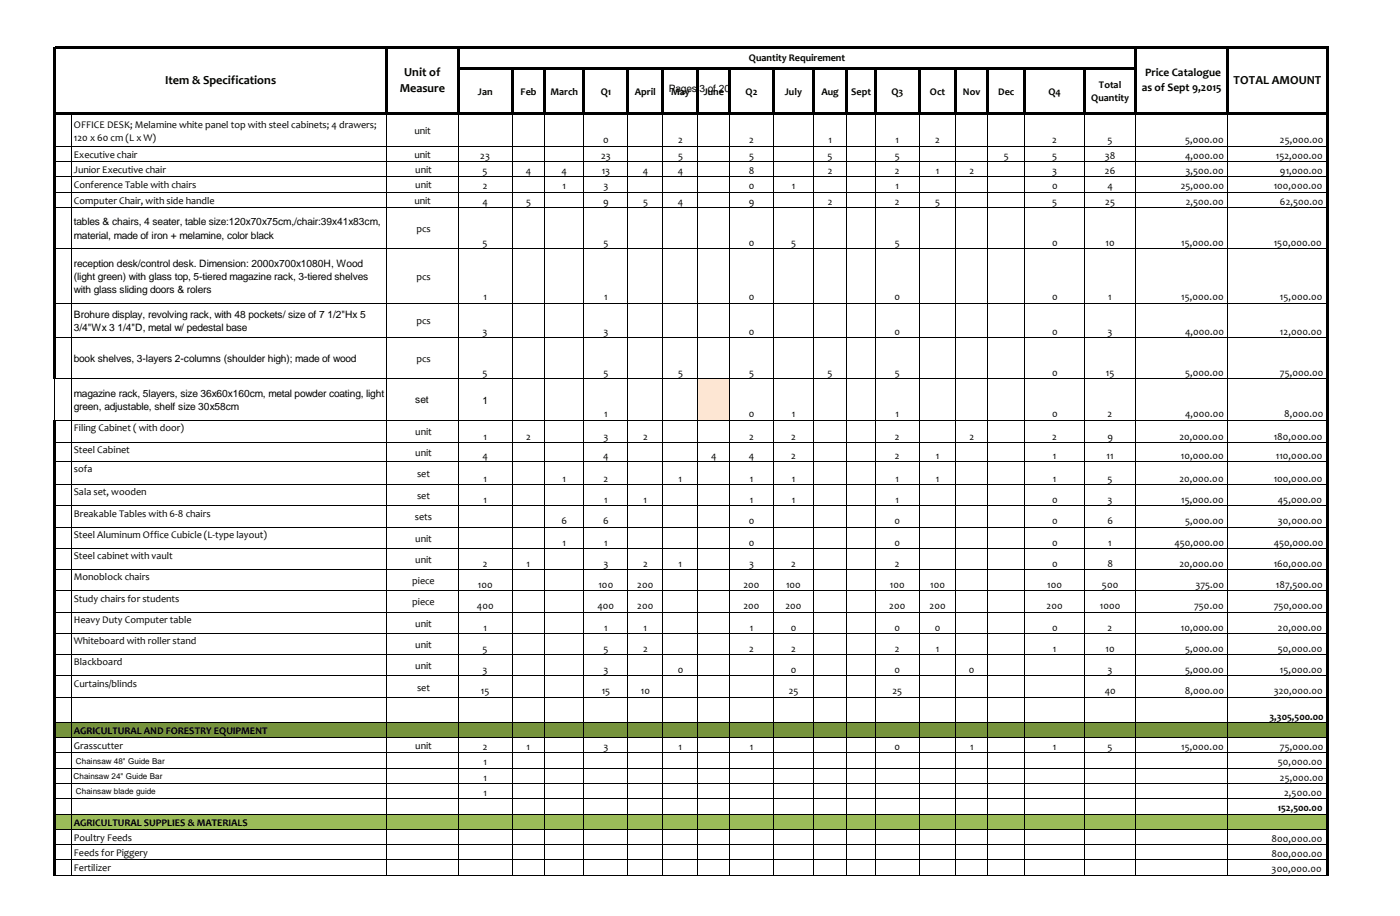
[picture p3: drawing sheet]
<svg xmlns="http://www.w3.org/2000/svg" width="330mm" height="216mm" viewBox="0 0 330 216" stroke-linecap="round" stroke-linejoin="round" font-family="sans-serif">
<defs><g id="words">
<g font-size="2.9">
<text x="95.3" y="18">Unit of</text>
<text x="39" y="19.8">Item &amp; Specifications</text>
<text x="94.3" y="21.7">Measure</text>
<text x="291" y="19.8">TOTAL AMOUNT</text>
<text x="13.5" y="29.5">B. NOT AVAILABLE AT PROCUREMENT SERVICE STORES</text>
</g>
<g font-size="2.7">
<text x="270.1" y="18">Price Catalogue</text>
<text x="269.3" y="21.4">as of Sept 9,2015</text>
</g>
<g font-size="2.4">
<text x="176.6" y="14.4">Quantity Requirement</text>
<text x="112.7" y="22.3">Jan</text>
<text x="122.8" y="22.3">Feb</text>
<text x="129.8" y="22.3">March</text>
<text x="141.7" y="22.3">Q1</text>
<text x="149.8" y="22.3">April</text>
<text x="157.7" y="21.7">Pages 3 of 20</text>
<text x="158.3" y="22.3">May</text>
<text x="166" y="22.3">June</text>
<text x="175.9" y="22.3">Q2</text>
<text x="185.1" y="22.3">July</text>
<text x="193.8" y="22.3">Aug</text>
<text x="200.8" y="22.3">Sept</text>
<text x="210.2" y="22.3">Q3</text>
<text x="219.3" y="22.3">Oct</text>
<text x="227.1" y="22.3">Nov</text>
<text x="235.4" y="22.3">Dec</text>
<text x="247.3" y="22.3">Q4</text>
<text x="257.4" y="23.9">Quantity</text>
<text x="259.2" y="20.7">Total</text>
<text x="17.4" y="30.1">OFFICE DESK; Melamine white panel top with steel cabinets; 4 drawers;</text>
<text x="17.4" y="33.2">120 x 60 cm (L x W)</text>
<text x="97.7" y="31.7">unit</text>
<text x="142.3" y="33.8">0</text>
<text x="159.9" y="33.8">2</text>
<text x="176.7" y="33.8">2</text>
<text x="195.4" y="33.8">1</text>
<text x="211.2" y="33.8">1</text>
<text x="220.6" y="33.8">2</text>
<text x="248.2" y="33.8">2</text>
<text x="261.2" y="33.8">5</text>
<text x="279.5" y="33.8">5,000.00</text>
<text x="301.9" y="33.8">25,000.00</text>
<text x="17.4" y="37.2">Executive chair</text>
<text x="17.4" y="40.8">Junior Executive chair</text>
<text x="97.7" y="37.2">unit</text>
<text x="97.9" y="40.8">unit</text>
<text x="113.3" y="37.4">23</text>
<text x="113.8" y="41">5</text>
<text x="124" y="41">4</text>
<text x="132.5" y="41">4</text>
<text x="141.8" y="37.4">23</text>
<text x="141.9" y="41">13</text>
<text x="151.6" y="41">4</text>
<text x="159.8" y="41">4</text>
<text x="159.9" y="37.4">5</text>
<text x="176.6" y="41">8</text>
<text x="176.7" y="37.4">5</text>
<text x="195.2" y="37.4">5</text>
<text x="195.3" y="41">2</text>
<text x="211.1" y="37.4">5</text>
<text x="211.1" y="41">2</text>
<text x="220.7" y="41">1</text>
<text x="228.7" y="41">2</text>
<text x="236.8" y="37.4">5</text>
<text x="248.2" y="37.4">5</text>
<text x="248.2" y="41">3</text>
<text x="260.5" y="37.4">38</text>
<text x="260.6" y="41">26</text>
<text x="279.5" y="37.4">4,000.00</text>
<text x="279.6" y="41">3,500.00</text>
<text x="300.9" y="37.4">152,000.00</text>
<text x="301.9" y="41">91,000.00</text>
<text x="17.4" y="44.4">Conference Table with chairs</text>
<text x="17.4" y="48">Computer Chair, with side handle</text>
<text x="97.7" y="48">unit</text>
<text x="97.9" y="44.4">unit</text>
<text x="113.9" y="44.6">2</text>
<text x="132.7" y="44.6">1</text>
<text x="142.3" y="44.6">3</text>
<text x="176.6" y="44.6">0</text>
<text x="186.7" y="44.6">1</text>
<text x="211.2" y="44.6">1</text>
<text x="248.1" y="44.6">0</text>
<text x="261.2" y="44.6">4</text>
<text x="278.5" y="44.6">25,000.00</text>
<text x="300.4" y="44.6">100,000.00</text>
<text x="17.4" y="53.1">tables &amp; chairs, 4 seater, table size:120x70x75cm,/chair:39x41x83cm,</text>
<text x="113.8" y="48.2">4</text>
<text x="124.1" y="48.2">5</text>
<text x="142.3" y="48.2">9</text>
<text x="151.7" y="48.2">5</text>
<text x="159.8" y="48.2">4</text>
<text x="176.6" y="48.2">9</text>
<text x="195.3" y="48.2">2</text>
<text x="211.1" y="48.2">2</text>
<text x="220.5" y="48.2">5</text>
<text x="248.2" y="48.2">5</text>
<text x="260.7" y="48.2">25</text>
<text x="279.7" y="48.2">2,500.00</text>
<text x="301.9" y="48.2">62,500.00</text>
<text x="17.4" y="56.3">material, made of iron + melamine, color black</text>
<text x="98.2" y="54.6">pcs</text>
<text x="113.8" y="57.9">5</text>
<text x="142.3" y="57.9">5</text>
<text x="176.6" y="57.9">0</text>
<text x="186.6" y="57.9">5</text>
<text x="211.1" y="57.9">5</text>
<text x="248.1" y="57.9">0</text>
<text x="260.8" y="57.9">10</text>
<text x="278.6" y="57.9">15,000.00</text>
<text x="300.4" y="57.9">150,000.00</text>
<text x="17.4" y="62.9">reception desk/control desk. Dimension: 2000x700x1080H, Wood</text>
<text x="17.4" y="66">(light green) with glass top, 5-tiered magazine rack, 3-tiered shelves</text>
<text x="98.2" y="65.9">pcs</text>
<text x="17.4" y="69.1">with glass sliding doors &amp; rolers</text>
<text x="114" y="70.8">1</text>
<text x="142.5" y="70.8">1</text>
<text x="176.6" y="70.8">0</text>
<text x="211" y="70.8">0</text>
<text x="248.1" y="70.8">0</text>
<text x="261.4" y="70.8">1</text>
<text x="278.6" y="70.8">15,000.00</text>
<text x="301.9" y="70.8">15,000.00</text>
<text x="17.4" y="74.9">Brohure display, revolving rack, with 48 pockets/ size of 7 1/2&quot;Hx 5</text>
<text x="17.4" y="78">3/4&quot;Wx 3 1/4&quot;D, metal w/ pedestal base</text>
<text x="98.2" y="76.4">pcs</text>
<text x="113.8" y="78.9">3</text>
<text x="142.3" y="78.9">3</text>
<text x="176.6" y="78.9">0</text>
<text x="211" y="78.9">0</text>
<text x="248.1" y="78.9">0</text>
<text x="261.2" y="78.9">3</text>
<text x="279.5" y="78.9">4,000.00</text>
<text x="301.9" y="78.9">12,000.00</text>
<text x="17.4" y="85.4">book shelves, 3-layers 2-columns (shoulder high); made of wood</text>
<text x="98.2" y="85.3">pcs</text>
<text x="113.8" y="88.6">5</text>
<text x="142.3" y="88.6">5</text>
<text x="159.9" y="88.6">5</text>
<text x="176.7" y="88.6">5</text>
<text x="195.2" y="88.6">5</text>
<text x="211.1" y="88.6">5</text>
<text x="248.1" y="88.6">0</text>
<text x="260.8" y="88.6">15</text>
<text x="279.5" y="88.6">5,000.00</text>
<text x="301.9" y="88.6">75,000.00</text>
<text x="17.4" y="93.6">magazine rack, 5layers, size 36x60x160cm, metal powder coating, light</text>
<text x="97.9" y="95.1">set</text>
<text x="113.8" y="95.1">1</text>
<text x="17.4" y="96.7">green, adjustable, shelf size 30x58cm</text>
<text x="17.4" y="101.6">Filing Cabinet ( with door)</text>
<text x="142.5" y="98.4">1</text>
<text x="176.6" y="98.4">0</text>
<text x="186.7" y="98.4">1</text>
<text x="211.2" y="98.4">1</text>
<text x="248.1" y="98.4">0</text>
<text x="261.2" y="98.4">2</text>
<text x="279.5" y="98.4">4,000.00</text>
<text x="302.9" y="98.4">8,000.00</text>
<text x="17.4" y="106.8">Steel Cabinet</text>
<text x="97.9" y="102.6">unit</text>
<text x="97.9" y="107.4">unit</text>
<text x="114" y="103.6">1</text>
<text x="124.1" y="103.6">2</text>
<text x="142.3" y="103.6">3</text>
<text x="151.7" y="103.6">2</text>
<text x="176.7" y="103.6">2</text>
<text x="186.6" y="103.6">2</text>
<text x="211.1" y="103.6">2</text>
<text x="228.7" y="103.6">2</text>
<text x="248.2" y="103.6">2</text>
<text x="261.2" y="103.6">9</text>
<text x="278.2" y="103.6">20,000.00</text>
<text x="300.4" y="103.6">180,000.00</text>
<text x="17.4" y="111.3">sofa</text>
<text x="98.4" y="112.4">set</text>
<text x="113.8" y="108.1">4</text>
<text x="114" y="113.6">1</text>
<text x="132.7" y="113.6">1</text>
<text x="142.3" y="108.1">4</text>
<text x="142.3" y="113.6">2</text>
<text x="160.1" y="113.6">1</text>
<text x="167.7" y="108.1">4</text>
<text x="176.6" y="108.1">4</text>
<text x="176.8" y="113.6">1</text>
<text x="186.6" y="108.1">2</text>
<text x="186.7" y="113.6">1</text>
<text x="211.1" y="108.1">2</text>
<text x="211.2" y="113.6">1</text>
<text x="220.7" y="108.1">1</text>
<text x="220.7" y="113.6">1</text>
<text x="248.3" y="108.1">1</text>
<text x="248.3" y="113.6">1</text>
<text x="261" y="108.1">11</text>
<text x="261.2" y="113.6">5</text>
<text x="278.2" y="113.6">20,000.00</text>
<text x="278.5" y="108.1">10,000.00</text>
<text x="300.4" y="113.6">100,000.00</text>
<text x="300.9" y="108.1">110,000.00</text>
<text x="17.4" y="116.7">Sala set, wooden</text>
<text x="98.4" y="117.7">set</text>
<text x="114" y="118.6">1</text>
<text x="142.5" y="118.6">1</text>
<text x="151.8" y="118.6">1</text>
<text x="176.8" y="118.6">1</text>
<text x="186.7" y="118.6">1</text>
<text x="211.2" y="118.6">1</text>
<text x="248.1" y="118.6">0</text>
<text x="261.2" y="118.6">3</text>
<text x="278.6" y="118.6">15,000.00</text>
<text x="301.4" y="118.6">45,000.00</text>
<text x="17.4" y="121.8">Breakable Tables with 6-8 chairs</text>
<text x="97.9" y="122.7">sets</text>
<text x="132.5" y="123.6">6</text>
<text x="142.3" y="123.6">6</text>
<text x="176.6" y="123.6">0</text>
<text x="211" y="123.6">0</text>
<text x="248.1" y="123.6">0</text>
<text x="261.2" y="123.6">6</text>
<text x="279.5" y="123.6">5,000.00</text>
<text x="301.4" y="123.6">30,000.00</text>
<text x="17.4" y="126.8">Steel Aluminum Office Cubicle (L-type layout)</text>
<text x="17.4" y="131.8">Steel cabinet with vault</text>
<text x="97.9" y="127.7">unit</text>
<text x="132.7" y="128.6">1</text>
<text x="142.5" y="128.6">1</text>
<text x="176.6" y="128.6">0</text>
<text x="211" y="128.6">0</text>
<text x="248.1" y="128.6">0</text>
<text x="261.4" y="128.6">1</text>
<text x="277" y="128.6">450,000.00</text>
<text x="300.4" y="128.6">450,000.00</text>
<text x="17.4" y="136.8">Monoblock chairs</text>
<text x="97.2" y="137.7">piece</text>
<text x="97.9" y="132.7">unit</text>
<text x="113.9" y="133.6">2</text>
<text x="124.2" y="133.6">1</text>
<text x="142.3" y="133.6">3</text>
<text x="151.7" y="133.6">2</text>
<text x="160.1" y="133.6">1</text>
<text x="176.7" y="133.6">3</text>
<text x="186.6" y="133.6">2</text>
<text x="211.1" y="133.6">2</text>
<text x="248.1" y="133.6">0</text>
<text x="261.2" y="133.6">8</text>
<text x="278.2" y="133.6">20,000.00</text>
<text x="300.4" y="133.6">160,000.00</text>
<text x="17.4" y="141.8">Study chairs for students</text>
<text x="97.2" y="142.7">piece</text>
<text x="112.5" y="143.6">400</text>
<text x="112.7" y="138.6">100</text>
<text x="140.9" y="143.6">400</text>
<text x="141.1" y="138.6">100</text>
<text x="150.3" y="138.6">200</text>
<text x="150.3" y="143.6">200</text>
<text x="175.4" y="138.6">200</text>
<text x="175.4" y="143.6">200</text>
<text x="185.2" y="143.6">200</text>
<text x="185.4" y="138.6">100</text>
<text x="209.7" y="143.6">200</text>
<text x="209.9" y="138.6">100</text>
<text x="219.3" y="143.6">200</text>
<text x="219.4" y="138.6">100</text>
<text x="246.9" y="143.6">200</text>
<text x="247" y="138.6">100</text>
<text x="259.4" y="143.6">1000</text>
<text x="259.9" y="138.6">500</text>
<text x="281.6" y="143.6">750.00</text>
<text x="281.9" y="138.6">375.00</text>
<text x="300.4" y="143.6">750,000.00</text>
<text x="300.9" y="138.6">187,500.00</text>
<text x="17.4" y="146.8">Heavy Duty Computer table</text>
<text x="97.9" y="147.7">unit</text>
<text x="114" y="148.6">1</text>
<text x="142.5" y="148.6">1</text>
<text x="151.8" y="148.6">1</text>
<text x="176.8" y="148.6">1</text>
<text x="186.5" y="148.6">0</text>
<text x="211" y="148.6">0</text>
<text x="220.5" y="148.6">0</text>
<text x="248.1" y="148.6">0</text>
<text x="261.2" y="148.6">2</text>
<text x="278.5" y="148.6">10,000.00</text>
<text x="301.4" y="148.6">20,000.00</text>
<text x="17.4" y="151.8">Whiteboard with roller stand</text>
<text x="97.9" y="152.7">unit</text>
<text x="113.8" y="153.7">5</text>
<text x="142.3" y="153.7">5</text>
<text x="151.7" y="153.7">2</text>
<text x="176.7" y="153.7">2</text>
<text x="186.6" y="153.7">2</text>
<text x="211.1" y="153.7">2</text>
<text x="220.7" y="153.7">1</text>
<text x="248.3" y="153.7">1</text>
<text x="260.8" y="153.7">10</text>
<text x="279.5" y="153.7">5,000.00</text>
<text x="301.4" y="153.7">50,000.00</text>
<text x="17.4" y="156.8">Blackboard</text>
<text x="17.4" y="161.8">Curtains/blinds</text>
<text x="97.9" y="157.7">unit</text>
<text x="113.8" y="158.7">3</text>
<text x="142.3" y="158.7">3</text>
<text x="159.8" y="158.7">0</text>
<text x="186.5" y="158.7">0</text>
<text x="211" y="158.7">0</text>
<text x="228.5" y="158.7">0</text>
<text x="261.2" y="158.7">3</text>
<text x="279.5" y="158.7">5,000.00</text>
<text x="301.9" y="158.7">15,000.00</text>
<text x="98.4" y="162.8">set</text>
<text x="113.4" y="163.7">15</text>
<text x="141.9" y="163.7">15</text>
<text x="151.2" y="163.7">10</text>
<text x="186" y="163.7">25</text>
<text x="210.5" y="163.7">25</text>
<text x="260.5" y="163.7">40</text>
<text x="279.5" y="163.7">8,000.00</text>
<text x="300.4" y="163.7">320,000.00</text>
<text x="17.4" y="173">AGRICULTURAL AND FORESTRY EQUIPMENT</text>
<text x="299.4" y="169.6">3,305,500.00</text>
<text x="17.4" y="176.6">Grasscutter</text>
<text x="97.9" y="176.6">unit</text>
<text x="113.9" y="176.8">2</text>
<text x="124.2" y="176.8">1</text>
<text x="142.3" y="176.8">3</text>
<text x="160.1" y="176.8">1</text>
<text x="176.8" y="176.8">1</text>
<text x="211" y="176.8">0</text>
<text x="228.8" y="176.8">1</text>
<text x="248.3" y="176.8">1</text>
<text x="261.2" y="176.8">5</text>
<text x="278.6" y="176.8">15,000.00</text>
<text x="301.9" y="176.8">75,000.00</text>
<text x="114" y="180.4">1</text>
<text x="114" y="184">1</text>
<text x="301.4" y="180.4">50,000.00</text>
<text x="301.9" y="184">25,000.00</text>
<text x="114" y="187.6">1</text>
<text x="301.4" y="191.2">152,500.00</text>
<text x="302.9" y="187.6">2,500.00</text>
<text x="17.4" y="194.6">AGRICULTURAL SUPPLIES &amp; MATERIALS</text>
<text x="17.4" y="198.2">Poultry Feeds</text>
<text x="17.4" y="201.8">Feeds for Piggery</text>
<text x="299.9" y="198.4">800,000.00</text>
<text x="299.9" y="202">800,000.00</text>
<text x="17.4" y="205.4">Fertilizer</text>
<text x="299.9" y="205.6">300,000.00</text>
</g>
<g font-size="1.9">
<text x="17.9" y="180">Chainsaw 48&quot; Guide Bar</text>
<text x="17.4" y="183.6">Chainsaw 24&quot; Guide Bar</text>
<text x="17.9" y="187.2">Chainsaw blade guide</text>
</g>
</g></defs>
<g fill="#000">
<path d="M13.1 11h300.3v.5h-300.3z" fill-rule="evenodd"/>
<path d="M108.3 15.8h159.8v.5h-159.8z" fill-rule="evenodd"/>
<path d="M12.6 11h.5v16h-.5z" fill-rule="evenodd"/>
<path d="M13.1 26.5h300.3v.5h-300.3z" fill-rule="evenodd"/>
<path d="M91 11.5h.5v15.5h-.5z" fill-rule="evenodd"/>
<path d="M107.8 11.5h.5v15.5h-.5z" fill-rule="evenodd"/>
<path d="M120.5 16.3h.5v10.7h-.5z" fill-rule="evenodd"/>
<path d="M128.2 16.3h.5v10.7h-.5z" fill-rule="evenodd"/>
<path d="M137.5 16.3h.5v10.7h-.5z" fill-rule="evenodd"/>
<path d="M147.8 16.3h.5v10.7h-.5z" fill-rule="evenodd"/>
<path d="M156.1 16.3h.5v10.7h-.5z" fill-rule="evenodd"/>
<path d="M164.4 16.3h.5v10.7h-.5z" fill-rule="evenodd"/>
<path d="M171.8 16.3h.5v10.7h-.5z" fill-rule="evenodd"/>
<path d="M182.2 16.3h.5v10.7h-.5z" fill-rule="evenodd"/>
<path d="M191.6 16.3h.5v10.7h-.5z" fill-rule="evenodd"/>
<path d="M199.5 16.3h.5v10.7h-.5z" fill-rule="evenodd"/>
<path d="M206.2 16.3h.5v10.7h-.5z" fill-rule="evenodd"/>
<path d="M216.6 16.3h.5v10.7h-.5z" fill-rule="evenodd"/>
<path d="M225.2 16.3h.5v10.7h-.5z" fill-rule="evenodd"/>
<path d="M232.7 16.3h.5v10.7h-.5z" fill-rule="evenodd"/>
<path d="M241.5 16.3h.5v10.7h-.5z" fill-rule="evenodd"/>
<path d="M255.5 16.3h.5v10.7h-.5z" fill-rule="evenodd"/>
<path d="M267.6 11.5h.5v15.5h-.5z" fill-rule="evenodd"/>
<path d="M289.3 11.5h.5v15.5h-.5z" fill-rule="evenodd"/>
<path d="M312.9 11.5h.5v15.5h-.5z" fill-rule="evenodd"/>
</g>
<path d="M164.6 89.3h7.5v9.8h-7.5z" fill-rule="evenodd" fill="#fde6d3"/>
<path d="M13 170.2h300.2v3.7h-300.2z" fill-rule="evenodd" fill="#76933c"/>
<path d="M13 191.8h300.2v3.7h-300.2z" fill-rule="evenodd" fill="#9bbb59"/>
<g fill="none" stroke="#000" stroke-width=".24">
<path d="M13.1 27.1h228.7M13.1 34.5h299.8M13.1 38.1h299.8M16.9 27.2v179.2M91.2 27.2v179.2M108.1 27.2v179.2M120.8 27.2v179.2M128.5 27.2v179.2M137.7 27.2v179.2M148.1 27.2v179.2M156.4 27.2v179.2M164.6 27.2v179.2"/>
<path d="M172.1 27.2v179.2M182.5 27.2v179.2M191.9 27.2v179.2M199.7 27.2v179.2M206.5 27.2v179.2M216.8 27.2v179.2M225.4 27.2v179.2M232.9 27.2v179.2M241.7 27.2v179.2M255.8 27v179.4M267.9 27v179.4M268 27.1h44.9"/>
<path d="M289.5 27.2v179.2M13.1 41.7h299.8M13.1 45.3h299.8M13.1 48.9h299.8M13.1 58.6h299.8M13.1 71.5h299.8M13.1 79.6h299.8M12.9 89.4v9.6M13.1 89.3h299.8M13.1 99.1h299.8M13.1 104.3h299.8M13.1 108.8h299.8"/>
<path d="M13.1 114.2h299.8M13.1 119.2h299.8M13.1 124.3h299.8M13.1 129.3h299.8M13.1 134.3h299.8M13.1 139.3h299.8M13.1 144.3h299.8M13.1 149.3h299.8M13.1 154.3h299.8M13.1 159.3h299.8M13.1 164.3h299.8M13.1 170.3h299.8"/>
<path d="M13.1 173.9h299.8M13.1 177.5h299.8M13.1 181.1h299.8M13.1 184.7h299.8M13.1 188.3h299.8M13.1 191.9h299.8M13.1 195.5h299.8M13.1 199.1h299.8M13.1 202.7h299.8M13.1 206.3h299.8"/>
</g>
<g fill="#000">
<path d="M12.6 27h.5v62.4h-.5z" fill-rule="evenodd"/>
<path d="M12.6 99h.5v107.4h-.5z" fill-rule="evenodd"/>
<path d="M312.9 27h.5v179.4h-.5z" fill-rule="evenodd"/>
</g>
<use href="#words"/>
</svg>
